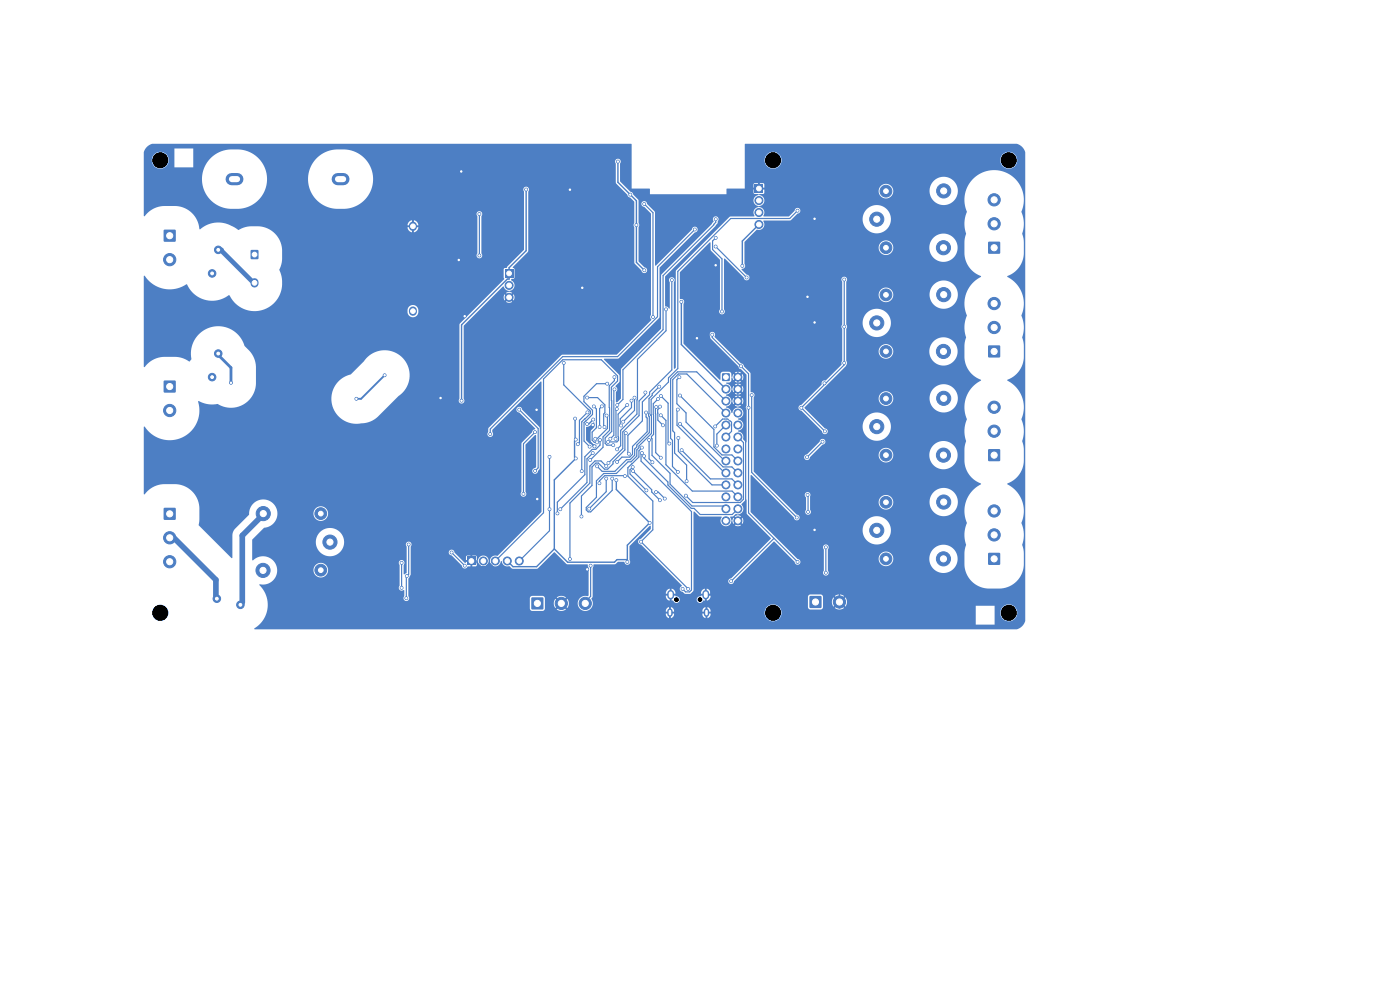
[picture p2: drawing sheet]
<svg xmlns="http://www.w3.org/2000/svg" width="297mm" height="210mm" viewBox="0 0 297 210" stroke-linecap="round" stroke-linejoin="round" font-family="sans-serif">
<path d="M209.7 95.3h2.4v2.5h-2.4z" fill="#4d7fc4"/>
<g fill="#4d7fc4" stroke="#4d7fc4" stroke-width=".21">
<circle cx="210.9" cy="91.5" r="1.3"/>
<circle cx="210.9" cy="86.4" r="1.3"/>
</g>
<path d="M142.1 129.6v.7M149.9 129.6v.7" fill="none" stroke="#4d7fc4" stroke-width="1.2"/>
<path d="M142.3 125.9v.5M149.7 125.9v.5" fill="none" stroke="#4d7fc4" stroke-width="1.4"/>
<path d="M99.1 118.2h1.7v1.7h-1.7z" fill="#4d7fc4"/>
<g fill="#4d7fc4" stroke="#4d7fc4" stroke-width=".21">
<circle cx="102.5" cy="119" r=".85"/>
<circle cx="105.1" cy="119" r=".85"/>
<circle cx="107.6" cy="119" r=".85"/>
<circle cx="110.2" cy="119" r=".85"/>
<circle cx="186" cy="112.5" r="1.5"/>
<circle cx="187.9" cy="118.5" r="1.25"/>
<circle cx="200.2" cy="118.5" r="1.5"/>
<circle cx="200.2" cy="106.5" r="1.5"/>
<circle cx="187.9" cy="106.5" r="1.25"/>
</g>
<path d="M112.8 126.8h2.4v2.4h-2.4z" fill="#4d7fc4"/>
<g fill="#4d7fc4" stroke="#4d7fc4" stroke-width=".21">
<circle cx="119.1" cy="128" r="1.3"/>
<circle cx="124.2" cy="128" r="1.3"/>
</g>
<path d="M209.7 117.3h2.4v2.5h-2.4z" fill="#4d7fc4"/>
<g fill="#4d7fc4" stroke="#4d7fc4" stroke-width=".21">
<circle cx="210.9" cy="113.5" r="1.3"/>
<circle cx="210.9" cy="108.4" r="1.3"/>
</g>
<path d="M209.7 51.3h2.4v2.5h-2.4z" fill="#4d7fc4"/>
<g fill="#4d7fc4" stroke="#4d7fc4" stroke-width=".21">
<circle cx="210.9" cy="47.5" r="1.3"/>
<circle cx="210.9" cy="42.4" r="1.3"/>
</g>
<path d="M209.7 73.3h2.4v2.5h-2.4z" fill="#4d7fc4"/>
<g fill="#4d7fc4" stroke="#4d7fc4" stroke-width=".21">
<circle cx="210.9" cy="69.5" r="1.3"/>
<circle cx="210.9" cy="64.4" r="1.3"/>
</g>
<path d="M49.2 38h1.1M71.7 38h1.1" fill="none" stroke="#4d7fc4" stroke-width="2.6"/>
<path d="M171.8 126.5h2.4v2.4h-2.4z" fill="#4d7fc4"/>
<circle cx="178.1" cy="127.7" r="1.3" fill="#4d7fc4" stroke="#4d7fc4" stroke-width=".21"/>
<path d="M34.8 80.8h2.4v2.4h-2.4z" fill="#4d7fc4"/>
<circle cx="36" cy="87.1" r="1.3" fill="#4d7fc4" stroke="#4d7fc4" stroke-width=".21"/>
<path d="M153.2 79.2h1.6v1.6h-1.6z" fill="#4d7fc4"/>
<g fill="#4d7fc4" stroke="#4d7fc4" stroke-width=".21">
<circle cx="156.5" cy="80" r=".85"/>
<circle cx="154" cy="82.5" r=".85"/>
<circle cx="156.5" cy="82.5" r=".85"/>
<circle cx="154" cy="85.1" r=".85"/>
<circle cx="156.5" cy="85.1" r=".85"/>
<circle cx="154" cy="87.6" r=".85"/>
<circle cx="156.5" cy="87.6" r=".85"/>
<circle cx="154" cy="90.2" r=".85"/>
<circle cx="156.5" cy="90.2" r=".85"/>
<circle cx="154" cy="92.7" r=".85"/>
<circle cx="156.5" cy="92.7" r=".85"/>
<circle cx="154" cy="95.2" r=".85"/>
<circle cx="156.5" cy="95.2" r=".85"/>
<circle cx="154" cy="97.8" r=".85"/>
<circle cx="156.5" cy="97.8" r=".85"/>
<circle cx="154" cy="100.3" r=".85"/>
<circle cx="156.5" cy="100.3" r=".85"/>
<circle cx="154" cy="102.9" r=".85"/>
<circle cx="156.5" cy="102.9" r=".85"/>
<circle cx="154" cy="105.4" r=".85"/>
<circle cx="156.5" cy="105.4" r=".85"/>
<circle cx="154" cy="107.9" r=".85"/>
<circle cx="156.5" cy="107.9" r=".85"/>
<circle cx="154" cy="110.5" r=".85"/>
<circle cx="156.5" cy="110.5" r=".85"/>
</g>
<path d="M107.1 57.2h1.8v1.7h-1.8z" fill="#4d7fc4"/>
<g fill="#4d7fc4" stroke="#4d7fc4" stroke-width=".21">
<circle cx="108" cy="60.5" r=".85"/>
<circle cx="108" cy="63.1" r=".85"/>
<circle cx="186" cy="90.5" r="1.5"/>
<circle cx="187.9" cy="96.5" r="1.25"/>
<circle cx="200.2" cy="96.5" r="1.5"/>
<circle cx="200.2" cy="84.5" r="1.5"/>
<circle cx="187.9" cy="84.5" r="1.25"/>
<circle cx="186" cy="46.5" r="1.5"/>
<circle cx="187.9" cy="52.5" r="1.25"/>
<circle cx="200.2" cy="52.5" r="1.5"/>
<circle cx="200.2" cy="40.5" r="1.5"/>
<circle cx="187.9" cy="40.5" r="1.25"/>
</g>
<path d="M53.2 53.1h1.6v1.8h-1.6z" fill="#4d7fc4"/>
<path d="M54 59.9v.3M87.6 47.9v.3M87.6 65.9v.3" fill="none" stroke="#4d7fc4" stroke-width="1.7"/>
<g fill="#4d7fc4" stroke="#4d7fc4" stroke-width=".21">
<circle cx="70" cy="115" r="1.5"/>
<circle cx="68" cy="108.9" r="1.25"/>
<circle cx="55.8" cy="108.9" r="1.5"/>
<circle cx="55.8" cy="121" r="1.5"/>
<circle cx="68" cy="120.9" r="1.25"/>
</g>
<path d="M160.1 39.2h1.7v1.7h-1.7z" fill="#4d7fc4"/>
<g fill="#4d7fc4" stroke="#4d7fc4" stroke-width=".21">
<circle cx="161" cy="42.5" r=".85"/>
<circle cx="161" cy="45.1" r=".85"/>
<circle cx="161" cy="47.6" r=".85"/>
<circle cx="45" cy="80" r=".8"/>
<circle cx="46.3" cy="75" r=".8"/>
<circle cx="46" cy="127" r=".8"/>
<circle cx="51" cy="128.3" r=".8"/>
<circle cx="186" cy="68.5" r="1.5"/>
<circle cx="187.9" cy="74.5" r="1.25"/>
<circle cx="200.2" cy="74.5" r="1.5"/>
<circle cx="200.2" cy="62.5" r="1.5"/>
<circle cx="187.9" cy="62.5" r="1.25"/>
<circle cx="45" cy="58" r=".8"/>
<circle cx="46.3" cy="53" r=".8"/>
</g>
<path d="M34.8 48.8h2.4v2.4h-2.4z" fill="#4d7fc4"/>
<circle cx="36" cy="55.1" r="1.3" fill="#4d7fc4" stroke="#4d7fc4" stroke-width=".21"/>
<path d="M34.8 107.8h2.4v2.4h-2.4z" fill="#4d7fc4"/>
<g fill="#4d7fc4" stroke="#4d7fc4" stroke-width=".21">
<circle cx="36" cy="114.1" r="1.3"/>
<circle cx="36" cy="119.2" r="1.3"/>
<circle cx="135" cy="47.7" r=".3"/>
<circle cx="137.8" cy="110.9" r=".3"/>
<circle cx="97.9" cy="85" r=".3"/>
<circle cx="125.8" cy="89" r=".3"/>
<circle cx="133.7" cy="41.3" r=".3"/>
<circle cx="157.5" cy="56.4" r=".3"/>
<circle cx="136.7" cy="57.3" r=".3"/>
<circle cx="122" cy="88.8" r=".3"/>
<circle cx="122.1" cy="93.3" r=".3"/>
<circle cx="124.5" cy="89.9" r=".3"/>
<circle cx="131.1" cy="34.3" r=".3"/>
<circle cx="111.6" cy="40.2" r=".3"/>
<circle cx="122.1" cy="97.3" r=".3"/>
<circle cx="133.1" cy="119.2" r=".3"/>
<circle cx="144.5" cy="64" r=".3"/>
<circle cx="130.8" cy="101.9" r=".3"/>
<circle cx="151.8" cy="56.3" r=".3"/>
<circle cx="147.9" cy="71.7" r=".3"/>
<circle cx="97.8" cy="36.4" r=".3"/>
<circle cx="123.5" cy="61" r=".3"/>
<circle cx="114" cy="105.9" r=".3"/>
<circle cx="172.8" cy="68.4" r=".3"/>
<circle cx="93.5" cy="84.4" r=".3"/>
<circle cx="120.9" cy="40.2" r=".3"/>
<circle cx="125.8" cy="90.1" r=".3"/>
<circle cx="172.8" cy="112.4" r=".3"/>
<circle cx="126.1" cy="94.7" r=".3"/>
<circle cx="171.3" cy="63" r=".3"/>
<circle cx="172.8" cy="46.4" r=".3"/>
<circle cx="97.3" cy="55.2" r=".3"/>
<circle cx="113.8" cy="86.9" r=".3"/>
<circle cx="124.6" cy="120.8" r=".3"/>
<circle cx="98.6" cy="67.1" r=".3"/>
<circle cx="134.3" cy="99.9" r=".3"/>
<circle cx="140" cy="106.1" r=".3"/>
<circle cx="110.2" cy="86.9" r=".3"/>
<circle cx="113.5" cy="99.9" r=".3"/>
<circle cx="111.1" cy="104.8" r=".3"/>
<circle cx="113.5" cy="91.7" r=".3"/>
<circle cx="134" cy="85" r=".3"/>
<circle cx="131.8" cy="90.3" r=".3"/>
<circle cx="143.8" cy="86.9" r=".3"/>
<circle cx="144.8" cy="124.9" r=".3"/>
<circle cx="136.2" cy="96.1" r=".3"/>
<circle cx="136" cy="114.9" r=".3"/>
<circle cx="136.2" cy="94.9" r=".3"/>
<circle cx="146" cy="124.9" r=".3"/>
<circle cx="138.5" cy="67.3" r=".3"/>
<circle cx="136.7" cy="43.3" r=".3"/>
<circle cx="145.7" cy="102.1" r=".3"/>
<circle cx="123.4" cy="109.6" r=".3"/>
<circle cx="132.8" cy="91.9" r=".3"/>
<circle cx="130.1" cy="94.4" r=".3"/>
<circle cx="125.7" cy="96.1" r=".3"/>
<circle cx="116.6" cy="96.9" r=".3"/>
<circle cx="118.9" cy="108" r=".3"/>
<circle cx="116.6" cy="108" r=".3"/>
<circle cx="158.4" cy="58.9" r=".3"/>
<circle cx="151.8" cy="52.3" r=".3"/>
<circle cx="123.4" cy="99.9" r=".3"/>
<circle cx="119.6" cy="77" r=".3"/>
<circle cx="85.2" cy="119.4" r=".3"/>
<circle cx="155.1" cy="123.3" r=".3"/>
<circle cx="175.2" cy="121.5" r=".3"/>
<circle cx="98.6" cy="120" r=".3"/>
<circle cx="171.2" cy="97" r=".3"/>
<circle cx="101.7" cy="45.4" r=".3"/>
<circle cx="95.8" cy="117.2" r=".3"/>
<circle cx="174.5" cy="93.7" r=".3"/>
<circle cx="157.2" cy="77.7" r=".3"/>
<circle cx="179.1" cy="59.3" r=".3"/>
<circle cx="175.2" cy="116.1" r=".3"/>
<circle cx="179.1" cy="77" r=".3"/>
<circle cx="101.7" cy="54.2" r=".3"/>
<circle cx="179.1" cy="69.3" r=".3"/>
<circle cx="151.1" cy="71" r=".3"/>
<circle cx="174.9" cy="81.3" r=".3"/>
<circle cx="125.3" cy="120" r=".3"/>
<circle cx="85.2" cy="124.7" r=".3"/>
<circle cx="169.2" cy="119.2" r=".3"/>
<circle cx="175" cy="91.5" r=".3"/>
<circle cx="170" cy="86.5" r=".3"/>
<circle cx="158.8" cy="86.5" r=".3"/>
<circle cx="127.7" cy="86.2" r=".3"/>
<circle cx="127.2" cy="90.6" r=".3"/>
<circle cx="81.6" cy="79.6" r=".3"/>
<circle cx="75.6" cy="84.6" r=".3"/>
<circle cx="124.6" cy="84.3" r=".3"/>
<circle cx="128.2" cy="90.6" r=".3"/>
<circle cx="49" cy="81.2" r=".3"/>
<circle cx="151.8" cy="50.5" r=".3"/>
<circle cx="153.2" cy="66.1" r=".3"/>
<circle cx="152.1" cy="94.5" r=".3"/>
<circle cx="139.2" cy="86.3" r=".3"/>
<circle cx="130.6" cy="93.1" r=".3"/>
<circle cx="140.2" cy="97.1" r=".3"/>
<circle cx="130.8" cy="86.7" r=".3"/>
<circle cx="86.2" cy="126.9" r=".3"/>
<circle cx="86.3" cy="122.2" r=".3"/>
<circle cx="86.7" cy="115.5" r=".3"/>
<circle cx="120.9" cy="118.6" r=".3"/>
<circle cx="128.6" cy="98.9" r=".3"/>
<circle cx="132.6" cy="101" r=".3"/>
<circle cx="127.2" cy="102.5" r=".3"/>
<circle cx="143.8" cy="100.1" r=".3"/>
<circle cx="147.4" cy="48.7" r=".3"/>
<circle cx="104" cy="92.1" r=".3"/>
<circle cx="151.8" cy="46.5" r=".3"/>
<circle cx="130.9" cy="85.9" r=".3"/>
<circle cx="124.6" cy="87.5" r=".3"/>
<circle cx="122.6" cy="94.2" r=".3"/>
<circle cx="126.7" cy="98.9" r=".3"/>
<circle cx="139.8" cy="82" r=".3"/>
<circle cx="130.9" cy="98" r=".3"/>
<circle cx="137.1" cy="87.5" r=".3"/>
<circle cx="151.7" cy="90.5" r=".3"/>
<circle cx="139.2" cy="104.4" r=".3"/>
<circle cx="145.5" cy="105.1" r=".3"/>
<circle cx="141" cy="105.8" r=".3"/>
<circle cx="144.1" cy="80" r=".3"/>
<circle cx="144.2" cy="83.9" r=".3"/>
<circle cx="144.2" cy="89.9" r=".3"/>
<circle cx="143.9" cy="92.9" r=".3"/>
<circle cx="144.6" cy="95.5" r=".3"/>
<circle cx="140.2" cy="88.1" r=".3"/>
<circle cx="128.7" cy="88.2" r=".3"/>
<circle cx="126.3" cy="93.1" r=".3"/>
<circle cx="139.6" cy="84.6" r=".3"/>
<circle cx="132.2" cy="89.5" r=".3"/>
<circle cx="134.6" cy="84.4" r=".3"/>
<circle cx="136.6" cy="96.8" r=".3"/>
<circle cx="118.3" cy="108.9" r=".3"/>
<circle cx="127.3" cy="93.3" r=".3"/>
<circle cx="171.3" cy="105" r=".3"/>
<circle cx="171.4" cy="108.6" r=".3"/>
<circle cx="134.2" cy="99.1" r=".3"/>
<circle cx="138.4" cy="98.1" r=".3"/>
<circle cx="137.7" cy="93.3" r=".3"/>
<circle cx="137.1" cy="104" r=".3"/>
<circle cx="126" cy="86.2" r=".3"/>
<circle cx="126.7" cy="93.8" r=".3"/>
<circle cx="169" cy="109.8" r=".3"/>
<circle cx="128.8" cy="81.4" r=".3"/>
<circle cx="125.1" cy="94.8" r=".3"/>
<circle cx="159.5" cy="83.8" r=".3"/>
<circle cx="125.2" cy="97.6" r=".3"/>
<circle cx="130.3" cy="80" r=".3"/>
<circle cx="136.9" cy="83.3" r=".3"/>
<circle cx="129.1" cy="98.2" r=".3"/>
<circle cx="125" cy="107.9" r=".3"/>
<circle cx="128.6" cy="101.5" r=".3"/>
<circle cx="169.2" cy="44.7" r=".3"/>
<circle cx="129.9" cy="101.5" r=".3"/>
<circle cx="142.5" cy="59.4" r=".3"/>
<circle cx="133.4" cy="96.3" r=".3"/>
<circle cx="141.3" cy="65.6" r=".3"/>
<circle cx="130.9" cy="95.3" r=".3"/>
<circle cx="130.4" cy="82.6" r=".3"/>
<circle cx="142" cy="94.1" r=".3"/>
<circle cx="140.2" cy="84" r=".3"/>
<circle cx="129.5" cy="93.1" r=".3"/>
<circle cx="133.1" cy="85.9" r=".3"/>
<circle cx="140.6" cy="90.2" r=".3"/>
<circle cx="129" cy="93.7" r=".3"/>
<circle cx="140" cy="86.3" r=".3"/>
</g>
<path d="M131.1 34.3v4.4l3.9 3.9v13.1l1.7 1.6M111.6 40.2v13l-3.6 3.6v2.4h-.4l-9.7 9.7v16.1M161 47.6l-3.5 3.5v5.3M144.5 64v9.1l9.5 9.4M122 88.8v4.2l.1 .3-.2 .2v3.5l.2 .3-4.5 4.5v14.6M125.8 89l-.9 .9h-.4M117.6 116.4l2.8 2.9h9.9l.6-.6h2.2M117.6 116.4l-3.8 3.8h-5l-1.2-1.2M130.8 101.9v1.9l7 7.1-4.7 4.8v3.5" fill="none" stroke="#4d7fc4" stroke-width=".3"/>
<g fill="none" stroke="#4d7fc4" stroke-width=".25">
<path d="M97.8 36.4l-10.2 10.2v1.4M97.3 55.2l1.3 1.2v10.7l-5.1 5.1v12.2M101.7 45.4v8.8M120.9 58.4h-8.3l-4.6 4.7M120.9 58.4l2.6 2.6M120.9 40.2v18.2M136.7 43.3l1.8 1.8v22.2M142.5 59.4v19.1l-4.7 4.7v.5l-1.5 1.6v4l-3.1 3.1v3.6l.2 .3M147.4 48.7l-7.9 7.9v10.6l-8.5 8.5h-11.6l-15.4 15.3v1.1M151.4 47.7l-10.7 10.8v11.4l-8.5 8.5v6.3l-1.3 1.2M151.8 52.3l6.6 6.6M151.8 56.3l-1.4 1.4v14.1"/>
<path d="M151.8 50.5l-.6 .6v1.8l2 2v11.2M151.8 46.5v.7l-.4 .4M161 40h5.4l6.4 6.4-1.5 1.5v15.1l1.5 1.5v3.9M169.2 44.7l-1.7 1.7h-12.5l-11.2 11.2v20.6l-2 2v.8l-3.7 3.7-.1 3.3M179.1 59.3v18.1l-9.1 9.1 5 5M119.6 77v4.6l5.6 5.6v.5l-1.8 1.8v10.4M141.3 65.6v4.6l-6.1 6-.1 11.6-3.4 3.5v3.3l-.8 .7M147.9 71.8h2.5M150.4 71.8l6.1 6.1v7.2l1.7 1.6v22.1l-7.4 7.4v10h-1.1l.2 3.8M151.1 71v.6l7.7 7.7v29.5l10.4 10.4M110.2 86.9l4 4v8.3l-.7 .7M113.5 91.7l-2.5 2.4v10.7"/>
<path d="M113.8 86.9l.8 .8v17.5l-10.8 10.8v3.4M116.6 96.9v15.7l-6.4 6.4M122.9 93.9l-.3 .3M122.9 93.9h.1M124.6 84.3h2.2l1.5 1.6v1.7l-.2 .2v2.6l.1 .2M124.6 87.5l-1.7 1.7v4.7M125.2 87.3h.1M125.7 96.1l-1.2 1.2v5.1l-5.6 5.6M125.8 90.1l-.6 .6v3l.9 1M126 86.2l.5 .6v3.9l-.9 1v1.7l.5 .4h.6M127.3 93.3v1.1l-.9 .9h-.8l-1.5 1.6v3.8l-5.9 5.8 .1 2.4M127.7 86.2l-.5 .5v3.9"/>
<path d="M128.6 98.9l-1.1-1.1h-1.3l-1.1 1.1v3.6l-4.2 4.2v11.9M128.7 88.2l.2 .1v2.6l-2.2 2.2h-.4M128.8 81.4h-2.3l-2.6 2.7v1.1l1.8 1.8v.9l-1.8 1.7v4l1.2 1.2M130.1 94.4h-1.3l-.4-.4v-1.1l1.4-1.4-.1-9.4 1.3-1.3v-1l-3.4-3.5h-8.2l-4.1 4.1v28.4l-10.2 10.2M130.3 80v.7l-1.1 1.1 .1 9.5-1.4 1.4v2.2l-2.7 2.7M130.4 82.6l-.2 .1v9.6l-.7 .8M130.8 86.7l-.1 .2-.1 6.2M132.8 91.9l-.2 .2v3.3l-2.6 2.6v.4l-1.1 1.1h-.7l-1.3-1.3h-.5l-.8 .9v3.9l-2.2 2.2v4.4M133.1 85.9l-2 2 .1 5.5-.3 .3h-1.9M134 85v1.5l-2.4 2.4v1.2l.2 .2M134.2 99.1l-.6 .6v.8l3.5 3.5M134.3 99.9l4 4v.5l1.7 1.7"/>
<path d="M134.6 84.4v2.7l-2.4 2.4M136.2 96.1l-.2 .2v1.5l10.7 10.7v16.7l-.4 .4h-.9l-.6-.7M136.2 94.9l-.7 .7v1.3l-2.3 2.3v1.8l5.3 5.3v6.1l-2.5 2.5 10 10M136.6 96.8v.4l5.1 5v.7l5 4.9h.5l1.3 1.3h6.8l1.2-1.2M136.9 83.3v.4l-1.3 1.3v3.2l-3.5 3.4v3.6l-3 3M137.1 87.5v.9l.2 .3v2.9l-3.1 3.1v1.7l-.6 .6h-1.7l-1 1M137.7 93.3v4.1l.7 .7M138 88l.2 .2v3.8l-2.7 2.6v.4l-.4 .4v1.3l-1.2 1.3h-.7l-2.4 2.4h-2.7l-1.6 1.6v3.5l-2.1 2.1v.6l.4 .4h.5l4.6-4.6v-2.5M138 88h.1M139.2 86.3l-.2 .2 .1 9.5 1.1 1.1M139.5 87.6h.1M139.6 84.6l-1 1 .1 6.5-.5 .5 .1 .5v3.5l3.8 3.8v2.3l4.7 4.6h6.6l.6 .6"/>
<path d="M139.8 82l-1.4 1.5v.4l-.7 .6-.1 3.7 .1 .2v3.4l-2.6 2.6v.4l-.5 .5v1.3l-.9 .9h-.8l-2.5 2.5h-2.7l-1-1.1M140 86.3l-.5 .6 .1 2.2 1 1.1M140.2 88.1l1.1 1.1v9.4l5.6 5.6h8.4l1.2 1.2M140.2 84l1.5 1.5v8.3l.3 .3M143.8 86.9l-.2 .2v3.1l10.2 10.1h.2M143.9 92.9v2.8l7.1 7.2h3M144.1 80l-.5 .5v5.1l1.9 2v1.9l8.3 8.3h.2M144.2 83.9l7.2 7.2v3.7l1.8 1.7h2.1l1.2 1.3M144.2 89.9l9.2 9.2h1.9l1.2 1.2M144.6 95.5l6.1 6.1h4.6l1.2 1.3M153.8 88.9h-.5l-1.6 1.6M154 87.6l-8.3-8.3h-1.8l-1.2 1.2v10.9l.4 .4v4.3l2.6 2.6v3.4"/>
<path d="M154 90.2l-1.9 1.9v2.4M154 85.1l-6.2-6.2h-4.1l-1.4 1.4v12.7l.4 .4v5.6l1.1 1.1M154.1 88.9h.3M154.9 89.3l.3 .3v1.9l-1.2 1.2M156.5 92.7l1.2 1.2v12l-.7 .7h-10l-1.5-1.5M159.5 83.8v16.4l9.5 9.6M174.5 93.7l-3.3 3.3M174.9 81.3l.1 .2M85.2 119.4v5.3M86.7 115.5v6.3l-.5 .5v4.6M95.8 117.2l2.8 2.8M100 119h1.2v.4l.8 .8h1l.8-.8"/>
<path d="M103.8 119.4l4.8 4.8h6.7l3.8 3.8 5.5-5.5v-1.7M128.6 101.5v2.8l-3.6 3.6M132.6 101l-4.3-.1-1.1 1.1v.5M139.2 104.4h.5l1.3 1.4M164.2 114.2l-9.1 9.1M171.3 105l.1 3.6M172.8 112.4l5.3 5.3v11.3M175.2 116.1v5.4M125.3 120v6.5l-1.1 1.5M142.3 126.2l-.2 3.8"/>
</g>
<path d="M81.6 79.6l-5 5h-1" fill="none" stroke="#4d7fc4" stroke-width=".4"/>
<path d="M46.6 75.6l2.4 2.4v3.2" fill="none" stroke="#4d7fc4" stroke-width=".6"/>
<path d="M151.4 47.6v.1M153.8 88.9h.3M154.4 88.9l.5 .4" fill="none" stroke="#4d7fc4" stroke-width=".21"/>
<path d="M47 53v.2l6.4 6.4" fill="none" stroke="#4d7fc4" stroke-width="1"/>
<path d="M37 114.2l8.8 8.8v3.4M55 110l-3.6 3.6v14.2" fill="none" stroke="#4d7fc4" stroke-width="1.2"/>
<g fill="#4d7fc4">
<path d="M154.9 109.6l.6-.1 .6-.5 .4 .2-.6 .3 .5 .5-.3 .3-.5-.5-.4 .7z"/>
<path d="M124.3 90.6l.8-.2 .7-.8h.3v1l-.9 1v1.8l.6 .8 .7 .3-.3 .4-.5-.1a.67 .67 0 0 0-.6-.7l-.8-.7z"/>
<path d="M155.2 85.1h.2l.2 .6 .5-.4 .3 .2-.5 .5 .6 .3v.1a1.39 1.39 0 0 0-1.2 1.2h-.1a1.55 1.55 0 0 0-1.2-1.2l.1-.2a1.2 1.2 0 0 0 1.1-1.1z"/>
<path d="M155.2 82.6h.2l.2 .6 .5-.5 .3 .3-.5 .5 .6 .3-.6 .3 .5 .5-.3 .3-.5-.5-.4 .7a1.54 1.54 0 0 0-1.2-1.3l.1-.1a1.2 1.2 0 0 0 1.1-1.1z"/>
<path d="M154.1 81.2l.9-.2 .2-1 .4 .7 .5-.5 .3 .3-.5 .4 .6 .3-.6 .4 .5 .5-.3 .3-.5-.5-.4 .6a1.55 1.55 0 0 0-1.2-1.2z"/>
<path d="M31.2 31.2l1.1-.7h101.6l.1 .1v9.4h3.8l.1 1.2h16.2l.1-1.2h3.8v-6.1h4.2a1.8 1.8 0 0 0 1.8 1.9 1.8 1.8 0 0 0 1.8-1.9h46.4v.2a1.8 1.8 0 0 0 2.7 1.4 1.8 1.8 0 0 0 0-3 1.8 1.8 0 0 0-2.7 1.4h-46.4v-.3a1.8 1.8 0 0 0-1.9-1.4 1.8 1.8 0 0 0-1.7 1.7h-4.2v-3.3l57.7-.1a2.53 2.53 0 0 1 1.8 1.8v99.4a2.55 2.55 0 0 1-1.8 1.8h-161.6l-.2-.1 1.1-.9h156v-2.6h1.2v.2a1.8 1.8 0 0 0 2.7 1.4 1.8 1.8 0 0 0 0-3 1.8 1.8 0 0 0-2.7 1.4h-1.2v-1.4h-4v4h-152l.3-.3a5.9 5.9 0 0 0-.3-8.2 3.2 3.2 0 0 0 3.8-3.2h7.7v.3a1.56 1.56 0 0 0 2.4 1.2 1.56 1.56 0 0 0 0-2.7 1.56 1.56 0 0 0-2.4 1.2h-7.7l-.5-1.5h26.3l.2 .6v4.4a.65 .65 0 0 0 0 .9 .65 .65 0 0 0 .9 0l.1 1.3a.6 .6 0 0 0 .2 1 .6 .6 0 0 0 .8-.6h25.6v2.2l.3 .4h2.6l.3-.3v-1.3h1.9v.5l.3 .6 .7-.7 .3 .3-.7 .7 .1 .1a1.59 1.59 0 0 0 1.9-.1l-.7-.7 .3-.3 .6 .7 .1-.2a1.59 1.59 0 0 0-.1-1.8l-.6 .7-.3-.3 .7-.7-.2-.1a1.59 1.59 0 0 0-1.8 .1l.7 .7-.3 .3-.7-.7-.3 .9h-1.9v-1.1l-.5-.4h-2.3l-.4 .5h-25.6l-.2-.5v-3.6l.5-.9v-4.8h8.1l.1 .5 .5 .2 2.2 2.2a.65 .65 0 0 0 .6 .6 .65 .65 0 0 0 .7-.5h.5v-.6h.4v.6h.8l.2-1h.2a1.21 1.21 0 0 0 1.2 1.1 1.21 1.21 0 0 0 1.2-1.2h.1a1.21 1.21 0 0 0 1.2 1.2 1.21 1.21 0 0 0 1.2-1.2h.1a1.28 1.28 0 0 0 1.7 1.1l.7 .6 5.2-.1 3.6-3.5 2.6 2.6h4.5l.2 .8v5.8l-.2 .2a1.61 1.61 0 0 0-2.1 1.4 1.61 1.61 0 0 0 2 1.6h16.6v.3h.7v.4h-.7v.2a.87 .87 0 0 0 .7 .7v-.6h.4v.6l.5-.3 .2-.6h-.6v-.4h.6v-.3h6v.3h.6v.4h-.6a.88 .88 0 0 0 .7 .9v-.6h.4v.6l.3-.1 .3-.5 .1-.3h-.6v-.3h12a1.8 1.8 0 0 0 2.5 1.8 1.8 1.8 0 0 0 .4-3.1 1.8 1.8 0 0 0-2.9 1v.3h-12v-.1h.6a.88 .88 0 0 0-.7-1v.6h-.4v-.6l-.5 .3-.2 .4h-6l-.2-.4-.5-.3v.6h-.4v-.6l-.5 .3-.2 .4h-16.6a1.78 1.78 0 0 0 .9-2.6l.2-.3v-.8h15.5v.1h.7v.5h-.7a1.02 1.02 0 0 0 .9 1v-.6h.4v.6h.2a.74 .74 0 0 0 .8 .5 .74 .74 0 0 0 .7-.6h3.6v.1a.77 .77 0 0 0 .8 .5 .77 .77 0 0 0 .7-.5h.2v-.6h.4v.6l.3-.1 .5-.7h20.7v2.2l.3 .4h2.6l.3-.3v-1.3h1.9v.5l.3 .6 .7-.7 .3 .3-.7 .7 .1 .1a1.59 1.59 0 0 0 1.9-.1l-.7-.7 .3-.3 .6 .7 .1-.2a1.59 1.59 0 0 0-.1-1.8l-.6 .7-.3-.3 .7-.7-.2-.1a1.59 1.59 0 0 0-1.8 .1l.7 .7-.3 .3-.7-.7-.3 .9h-1.9v-1.1l-.5-.4h-2.3l-.4 .5h-20.7l.1-.2h-.6v-.5h.6a1.02 1.02 0 0 0-.9-1v.6h-.4v-.6l-.7 .5-.1 .5h.6v.5l-.9 .1a.7 .7 0 0 0-.6 .8h-3.6v-.2a.7 .7 0 0 0-.8-.6l-.1-.1h-.6v-.5h.6a1.02 1.02 0 0 0-.8-1v.6h-.4l-.1-.6-.5 .3-.3 .6h-15.5v-5.3l.2-.8h4.5l.7-.5h1.3a.64 .64 0 0 0 .9 .6 .64 .64 0 0 0 .2-1l.1-3 4.2-4.3 .2 .1v.6l-2.1 2.1a.62 .62 0 0 0-.5 .7 .62 .62 0 0 0 .6 .5l8.7 8.7a.69 .69 0 0 0-.5 .8 .69 .69 0 0 0 .6 .6l.5 .4h1.1l.7-.8v-16.6l.2-.1 1.2 1.1h4.6a1.21 1.21 0 0 0 .5 2 1.21 1.21 0 0 0 1.6-1.1l.4 .6 .5-.4 .3 .2-.5 .5a1.14 1.14 0 0 0 1.3 0l-.5-.5 .3-.2 .5 .4a1.14 1.14 0 0 0 0-1.3l-.5 .5-.3-.3 .5-.5-.7-.3a1.28 1.28 0 0 0 1.1-.9 1.28 1.28 0 0 0-.3-1.3l.9-1h.2l.1 3.1 5 5.1-8.4 8.5a.62 .62 0 0 0-.6 .6 .62 .62 0 0 0 .6 .6 .62 .62 0 0 0 .6-.6l8.5-8.4 4.4 4.3a.62 .62 0 0 0 .7 .6 .62 .62 0 0 0 .5-.7 .62 .62 0 0 0-.6-.5l-2.6-2.6h8l.2 .6v4.4a.62 .62 0 0 0 0 .9 .62 .62 0 0 0 .8 0 .62 .62 0 0 0 0-.9v-2.6h10.8a1.55 1.55 0 0 0 1.6 1.7 1.55 1.55 0 0 0 1.5-1.7h7.6v.3a3 3 0 0 0 4.6 2.4 3 3 0 0 0 0-5.1 3 3 0 0 0-4.6 2.4h-7.6v-.2a1.56 1.56 0 0 0-1.7-1.2 1.56 1.56 0 0 0-1.4 1.4h-10.8v-1.8a.62 .62 0 0 0-.1-1 .62 .62 0 0 0-.9 .4h-8l-3.7-3.7h20.1v.4a3 3 0 0 0 4.6 2.4 3 3 0 0 0 0-5.2 3 3 0 0 0-4.6 2.4h-20.1l-3.7-3.7v-7.8h.2l9 9a.62 .62 0 0 0 .7 .6 .62 .62 0 0 0 .6-.7 .62 .62 0 0 0-.7-.6l-4.2-4.2h5.9l.3 .7v2.6a.62 .62 0 0 0 0 .9 .62 .62 0 0 0 .9-.1 .62 .62 0 0 0 0-.9v-1.7h14.5a1.55 1.55 0 0 0 1.6 1.7 1.55 1.55 0 0 0 1.5-1.8h7.7v.4a3 3 0 0 0 4.6 2.4 3 3 0 0 0 0-5.2 3 3 0 0 0-4.6 2.4l-7.7-.1a1.55 1.55 0 0 0-1.7-1.2 1.55 1.55 0 0 0-1.4 1.4h-14.5v-1.1a.61 .61 0 0 0-.4-.9 .61 .61 0 0 0-.8 .5h-5.9l-4.9-4.9v-3.1h10.7a.62 .62 0 0 0 .6 .7 .62 .62 0 0 0 .6-.6l.6-.6h14a1.55 1.55 0 0 0 1.6 1.7 1.55 1.55 0 0 0 1.5-1.7h7.6v.3a3 3 0 0 0 4.6 2.4 3 3 0 0 0 0-5.1 3 3 0 0 0-4.6 2.4h-7.6v-.2a1.56 1.56 0 0 0-1.7-1.2 1.56 1.56 0 0 0-1.4 1.4h-14l2.1-2.1a.62 .62 0 0 0 .6-.6 .62 .62 0 0 0-.6-.6 .62 .62 0 0 0-.6 .6l-2.7 2.7-.4 .1-.2 .4h-10.7v-10.5h9.5a.66 .66 0 0 0 .6 .7l4.4 4.4a.62 .62 0 0 0 .7 .6 .62 .62 0 0 0 .5-.7 .62 .62 0 0 0-.6-.5l-.6-.6h8.6a3 3 0 0 0 4.3 2.9 3 3 0 0 0 .5-5.1 3 3 0 0 0-4.8 1.9v.3h-8.6l-3.7-3.8 2-2.1h13.7a1.55 1.55 0 0 0 1.6 1.7 1.55 1.55 0 0 0 1.5-1.8h7.7v.4a3 3 0 0 0 4.6 2.4 3 3 0 0 0 0-5.2 3 3 0 0 0-4.6 2.4h-7.7v-.1a1.55 1.55 0 0 0-1.7-1.2 1.55 1.55 0 0 0-1.4 1.4h-13.7l6.7-6.7 .3-.6-.2-.6v-2.1h6.9v.3a1.55 1.55 0 0 0 1.7 1.4 1.55 1.55 0 0 0 1.4-1.7h7.6v.3a3 3 0 0 0 4.6 2.4 3 3 0 0 0 0-5.1 3 3 0 0 0-4.6 2.4h-7.6v-.2a1.56 1.56 0 0 0-1.7-1.2 1.56 1.56 0 0 0-1.4 1.4h-6.9v-4.6l.2-.4-.2-1.1h3.5a3 3 0 0 0 4.3 2.9 3 3 0 0 0 .5-5.1 3 3 0 0 0-4.8 1.9v.3h-3.5v-5.9h6.9a1.55 1.55 0 0 0 1.6 1.7 1.55 1.55 0 0 0 1.5-1.8h7.7v.4a3 3 0 0 0 4.6 2.4 3 3 0 0 0 0-5.2 3 3 0 0 0-4.6 2.4h-7.7a1.55 1.55 0 0 0-1.6-1.3 1.55 1.55 0 0 0-1.5 1.4h-6.9v-2.6a.62 .62 0 0 0 0-.9 .62 .62 0 0 0-.8 0 .62 .62 0 0 0 0 .9v9l-.2 .4 .2 .6v6.7l-.2 .4 .1 .4-3.5 3.4a.66 .66 0 0 0-.8 .9l-4.3 4.3-.4 .1-.2 .4h-9.5v-2.2a.6 .6 0 0 0 .1-.7 .6 .6 0 0 0-.6-.3l-.2-.1-.1-4.1-1.3-1.3-.1-.4-.5-.2-5.6-5.6a.63 .63 0 0 0-.2-1 .63 .63 0 0 0-.9 .6l.3 .8 5.8 5.8 .1 .4 .5 .2 1.2 1.2v6.5l-.2 .4 .2 .6v6.8h-.2l-.5-.6a1.35 1.35 0 0 0-1.2-1.7l.1-.2a1.21 1.21 0 0 0 1.1-1.2 1.21 1.21 0 0 0-1.2-1.2l.1-.1a1.21 1.21 0 0 0 1.1-1.2 1.21 1.21 0 0 0-1.2-1.2l.7-.4-.5-.5 .3-.2 .5 .4a1.13 1.13 0 0 0 0-1.3l-.5 .5-.3-.3 .5-.5-.7-.3 .7-.3-.5-.5 .3-.3 .5 .4a1.14 1.14 0 0 0 0-1.2l-.5 .5-.3-.3 .5-.5-.7-.4 .7-.3-.5-.4 .3-.3 .5 .4a1.14 1.14 0 0 0 0-1.3l-.5 .5-.3-.3 .4-.5a1.14 1.14 0 0 0-1.2 .1l.5 .4-.3 .3-.5-.5-.4 .7-.1-.7-.2-.4h-1.8l-.2 .4-.1 1.2h-.2l-7.6-7.6v-8.5a.66 .66 0 0 0 0-.8 .66 .66 0 0 0-.8-.2v-5.7l6.5-6.3 .1 1.7 1.9 2v10.6a.61 .61 0 0 0 .1 .8 .61 .61 0 0 0 .9 0 .61 .61 0 0 0-.1-.9v-10.7h.2l4 4a.61 .61 0 0 0 .6 .6 .61 .61 0 0 0 .6-.7 .61 .61 0 0 0-.6-.6l-1.1-1 .1-.2a.65 .65 0 0 0 .6-.3 .65 .65 0 0 0-.1-.7v-3.6h28.5a1.55 1.55 0 0 0 1.6 1.7 1.55 1.55 0 0 0 1.5-1.7h7.6v.3a3 3 0 0 0 4.6 2.4 3 3 0 0 0 0-5.1 3 3 0 0 0-4.6 2.4h-7.6v-.2a1.56 1.56 0 0 0-1.7-1.2 1.56 1.56 0 0 0-1.4 1.4h-28.5l.1-1.1 2.6-2.6a1.22 1.22 0 0 0 1.3-.4 1.22 1.22 0 0 0 0-1.5h5.7l.6-.5h14.8v.4a3 3 0 0 0 4.6 2.4 3 3 0 0 0 0-5.2 3 3 0 0 0-4.6 2.4h-14.8l1-1a.62 .62 0 0 0 .6-.6 .62 .62 0 0 0-.6-.6 .62 .62 0 0 0-.6 .6l-1.3 1.2h-5.4a1.29 1.29 0 0 0-.9-2.1v-.1a1.21 1.21 0 0 0 1.1-1.2 1.21 1.21 0 0 0-1.1-1.2l.1-.1 .9-.1 .2-.7h24.2a1.55 1.55 0 0 0 1.6 1.7 1.55 1.55 0 0 0 1.5-1.8h7.7v.4a3 3 0 0 0 2.2 2.7 3 3 0 0 0 3.3-1.3h1.9l.2 2a1.33 1.33 0 0 1 0 1.7 8.6 8.6 0 0 0 .1 3.9l-.3 1.3v3.1a5.5 5.5 0 0 0 3.5 4.5 6.5 6.5 0 0 0-3 8.4 7.4 7.4 0 0 0-.2 4.7l-.3 1.3v3.1a5.5 5.5 0 0 0 3.5 4.5 6.5 6.5 0 0 0-3 8.4 7.4 7.4 0 0 0-.2 4.7l-.3 1.3v3.1a5.5 5.5 0 0 0 3.5 4.5 6.5 6.5 0 0 0-3 8.4 7.1 7.1 0 0 0-.2 4.7l-.3 1.3v2.7a5.2 5.2 0 0 0 5.1 5.2l2.7-.1a5.2 5.2 0 0 0 4.8-5.1v-2.7l-.3-1.5a6.5 6.5 0 0 0-.2-4.6 6.5 6.5 0 0 0-3-8.3 5.6 5.6 0 0 0 3.5-4.9v-2.7l-.3-1.4a6.8 6.8 0 0 0-.2-4.7 6.5 6.5 0 0 0-3-8.3 5.6 5.6 0 0 0 3.5-4.9v-2.7l-.3-1.4a6.8 6.8 0 0 0-.2-4.7 6.5 6.5 0 0 0-3-8.3 5.5 5.5 0 0 0 3.5-4.9v-2.7l-.3-1.4a6.8 6.8 0 0 0-.2-4.7 6.3 6.3 0 0 0-4.4-8.7 6.3 6.3 0 0 0-7.7 5.9h-1.9l.1-.1a3 3 0 0 0-1.8-4.4 3 3 0 0 0-3.8 2.7h-7.7a1.55 1.55 0 0 0-1.6-1.3 1.55 1.55 0 0 0-1.5 1.4h-24.2v-.2h-.7v-.4h.7l-.2-.9h-.8v.6h-.4v-.6h-.7l-.2 .2v.7h.6v.4h-.6v.7l.2 .2 .7 .1 .2 .1a1.25 1.25 0 0 0-1.1 1.2 1.25 1.25 0 0 0 1.1 1.3v.1a1.25 1.25 0 0 0-.9 2l-5.3 .1-11.4 11.4v20.5l-.3 .3-.2-.1v-18.2a.62 .62 0 0 0 .1-.9 .62 .62 0 0 0-.9 0 .62 .62 0 0 0 0 .9v5.5l-.1 .1-.3-.4-.6-.2v-6.3l10.7-10.6 .4-.7 .1-.3a.63 .63 0 0 0-.1-.9 .63 .63 0 0 0-.9 0 .63 .63 0 0 0 .1 .9l-11.1 11.3-.1 11.5-8.4 8.4-.1 6.3-.9 .8-.2-.1 .1-2.1a.7 .7 0 0 0-.1-1.2l.8-.9v-1.4l-3.3-3.4 3.2-.2 8.5-8.6 .1-10.6 7.5-7.5a.62 .62 0 0 0 .6-.7 .62 .62 0 0 0-.7-.5 .62 .62 0 0 0-.5 .6l-7.8 7.6v-11.2l-1.7-1.9a.61 .61 0 0 0-.7-.5 .61 .61 0 0 0-.5 .6 .61 .61 0 0 0 .6 .6l1.4 1.5v21.5a.74 .74 0 0 0 .1 1l-7.4 7.3-11.7 .1-15.4 15.5-.1 .8a.62 .62 0 0 0 0 .9 .62 .62 0 0 0 .9 0 .62 .62 0 0 0-.1-.9l.1-.4 4.3-4.4h.8l.1 .5 .5 .2 3.3 3.4-.5 .4-.1 .4-2.3 2.4v10.3a.62 .62 0 0 0 .1 .8 .62 .62 0 0 0 .8 0 .62 .62 0 0 0 0-.9v-9.9l2.1-2.1 .1 .1v6.6l-.2 .3a.61 .61 0 0 0-.6 .7 .61 .61 0 0 0 .7 .5 .61 .61 0 0 0 .6-.6l.4-.6v-8.4l-3.8-4.1a.61 .61 0 0 0-.6-.5 .61 .61 0 0 0-.6 .5h-.8l5.9-5.8h.2v27.5l-9.4 9.4a1.27 1.27 0 0 0-1.7 1.1h-.1a1.21 1.21 0 0 0-1.2-1.2 1.21 1.21 0 0 0-1.2 1.2l-.1-.1-.2-1-.8-.1v.7h-.4v-.7l-.7 .1-.2 .2-.1 .7h.7v.4h-.7v.2h-.2l-2.2-2.2a.62 .62 0 0 0-.5-.6 .62 .62 0 0 0-.7 .5h-8.1v-1.1a.62 .62 0 0 0 0-.9 .62 .62 0 0 0-.8 0 .62 .62 0 0 0 0 .9v5.5l-.5 .3-.2-.1v-1.8a.61 .61 0 0 0-.1-1 .61 .61 0 0 0-.9 .4h-26.3a3.1 3.1 0 0 0-4.7-.4l-.1-4.1h13.5v.4a3 3 0 0 0 4.6 2.4 3 3 0 0 0 0-5.2 3 3 0 0 0-4.6 2.4h-13.5v-.4l2.5-2.4a3.1 3.1 0 0 0 2.9-3.2h7.6v.3a1.56 1.56 0 0 0 2.4 1.2 1.56 1.56 0 0 0 0-2.7 1.56 1.56 0 0 0-2.4 1.2h-7.6a3 3 0 0 0-3.3-2.8 3 3 0 0 0-2.8 3.2l-3 3-.4 .7-.1 5.4-.1 .1-7-6.9 .1-4a5.2 5.2 0 0 0-5.1-4.8h-2.7a5.7 5.7 0 0 0-3.9 2.2v-14.4a6.4 6.4 0 0 0 8.1 2.3 6.4 6.4 0 0 0 3.4-7.7h.1a6.1 6.1 0 0 0 4 .6 5.3 5.3 0 0 0 7.1-1.3h17v.4a5.4 5.4 0 0 0 6.5 5 5.2 5.2 0 0 0 3.3-1.4l3.5-3.5h13.7a.62 .62 0 0 0 .8 .7 .62 .62 0 0 0 .3-1v-15.5l8.3-8.4a1.81 1.81 0 0 0 1.3 1.1l-.7 .3 .5 .5-.3 .3-.5-.4a1.14 1.14 0 0 0 .1 1.2l.4-.4 .3 .2-.4 .6a1.14 1.14 0 0 0 1.3-.1l-.5-.5 .3-.2 .5 .4a1.14 1.14 0 0 0-.1-1.3l-.4 .5-.3-.3 .5-.5-.7-.3a1.27 1.27 0 0 0 1.1-1.1 1.27 1.27 0 0 0-.7-1.3l.1-.2 .4-.1 .2-.2v-1.8l-.3-.5 3.3-3.4v-12.6a.61 .61 0 0 0-.1-.9 .61 .61 0 0 0-.9 .1 .61 .61 0 0 0 .1 .9l-.1 12.3-3.5 3.5-.1 .3-.6 .2v2.2l-9.4 9.5v15.9l-.2 .3h-13.7l.9-.9a5.3 5.3 0 0 0 .8-8.1 5.3 5.3 0 0 0-8.1 .8l-2.8 2.7a5.3 5.3 0 0 0-4.1 5l-17-.1a5.2 5.2 0 0 0 1-2.9v-3.2a5.3 5.3 0 0 0-1.7-4.1 3.1 3.1 0 0 1-1.2-1.9 5.8 5.8 0 0 0-7.1-2.6 5.8 5.8 0 0 0-3.7 6.5l-.5 .6-.8-.5-1.3-.4-3.5-.1a5.7 5.7 0 0 0-3.9 2.2v-19.4a6.6 6.6 0 0 0 9 1.8 6 6 0 0 0 9.1 2.3 6 6 0 0 0 7 3.2h30.7v.4a1.15 1.15 0 0 0 1.2 1.1 1.15 1.15 0 0 0 1.2-1.1l-.1-.6a1.15 1.15 0 0 0-1.2-.9 1.15 1.15 0 0 0-1.1 1.1h-30.7l.3-.2a6.2 6.2 0 0 0 3.3-8.4l.5-2v-2.4a5.2 5.2 0 0 0-5.1-4.8l-2.2 .1-1.9 .7-1.8-1h38.3v.4h-.7a1.14 1.14 0 0 0 1 1.1v-.8h.4l.1 .8a1.15 1.15 0 0 0 .8-1.1h-.6v-.4h.6a1.15 1.15 0 0 0-.9-1.1v.8h-.4l-.1-.8a1.15 1.15 0 0 0-.9 1.1l-37.7-.1a6.1 6.1 0 0 0-6.3 .9l-.1-.1a5.2 5.2 0 0 0-1.5-3.2h60.3l.2 .6v7.9a.61 .61 0 0 0 0 .9 .61 .61 0 0 0 .9-.1 .61 .61 0 0 0-.1-.9v-7.9a.61 .61 0 0 0-.1-.9 .61 .61 0 0 0-.9 .4h-60.3l-1.1-.9a5.4 5.4 0 0 0-2.5-.7h-2.7a5.7 5.7 0 0 0-3.9 2.2l-.1-8.1h12.3v.4a6.3 6.3 0 0 0 6.1 6.1h2.2a6.3 6.3 0 0 0 5.6-6.5h8.6v.4a6.3 6.3 0 0 0 6.1 6.1h2.2a6.3 6.3 0 0 0 4.3-10.1h52.6l.1 .5 .1 4.1 2.4 2.5 .1 .4 .5 .2 .9 .9v4.5l-.2 .5 .2 .4v7.5l1.4 1.6a.62 .62 0 0 0 .7 .6 .62 .62 0 0 0 .6-.6 .62 .62 0 0 0-.6-.6l-1.2-1.3v-7.2l.1-.4-.1-.5v-4.8l-1.3-1.6-.5-.2-2.2-2.2 .1-3.8a.61 .61 0 0 0-.3-1 .61 .61 0 0 0-.8 .5l-52.7-.1a6.3 6.3 0 0 0-4.7-2.4h-2.2a6.3 6.3 0 0 0-5.6 6.1h-8.6l-.1-.5a6.3 6.3 0 0 0-6-5.6h-2.2a6.3 6.3 0 0 0-5.6 6.1h-12.3v-3.9h1.7v.2a1.81 1.81 0 0 0 2.8 1.4h6v-4h-4v4h-2a1.8 1.8 0 0 0-.1-3.1 1.8 1.8 0 0 0-2.7 1.5h-1.7v-1.6z"/>
</g>
<g fill="#fff" stroke="#fff" stroke-width=".21">
<circle cx="135" cy="47.7" r=".15"/>
<circle cx="137.8" cy="110.9" r=".15"/>
<circle cx="97.9" cy="85" r=".15"/>
<circle cx="125.8" cy="89" r=".15"/>
<circle cx="133.7" cy="41.3" r=".15"/>
<circle cx="157.5" cy="56.4" r=".15"/>
<circle cx="136.7" cy="57.3" r=".15"/>
<circle cx="122" cy="88.8" r=".15"/>
<circle cx="122.1" cy="93.2" r=".15"/>
<circle cx="124.6" cy="89.9" r=".15"/>
<circle cx="131.1" cy="34.3" r=".15"/>
<circle cx="111.6" cy="40.2" r=".15"/>
<circle cx="122.1" cy="97.2" r=".15"/>
<circle cx="133.1" cy="119.2" r=".15"/>
<circle cx="144.5" cy="64" r=".15"/>
<circle cx="130.7" cy="101.9" r=".15"/>
<circle cx="151.8" cy="56.3" r=".15"/>
<circle cx="147.9" cy="71.8" r=".15"/>
<circle cx="97.8" cy="36.4" r=".15"/>
<circle cx="123.5" cy="61" r=".15"/>
<circle cx="114" cy="105.9" r=".15"/>
<circle cx="172.8" cy="68.4" r=".15"/>
<circle cx="93.5" cy="84.4" r=".15"/>
<circle cx="120.9" cy="40.2" r=".15"/>
<circle cx="125.7" cy="90.1" r=".15"/>
<circle cx="172.8" cy="112.4" r=".15"/>
<circle cx="126.1" cy="94.7" r=".15"/>
<circle cx="171.3" cy="63" r=".15"/>
<circle cx="172.8" cy="46.4" r=".15"/>
<circle cx="97.3" cy="55.2" r=".15"/>
<circle cx="113.8" cy="86.9" r=".15"/>
<circle cx="124.6" cy="120.8" r=".15"/>
<circle cx="98.6" cy="67.1" r=".15"/>
<circle cx="134.3" cy="99.9" r=".15"/>
<circle cx="140" cy="106.1" r=".15"/>
<circle cx="110.2" cy="86.9" r=".15"/>
<circle cx="113.5" cy="99.9" r=".15"/>
<circle cx="111" cy="104.8" r=".15"/>
<circle cx="113.5" cy="91.7" r=".15"/>
<circle cx="134" cy="85" r=".15"/>
<circle cx="131.8" cy="90.3" r=".15"/>
<circle cx="143.8" cy="86.9" r=".15"/>
<circle cx="144.8" cy="124.9" r=".15"/>
<circle cx="136.2" cy="96.1" r=".15"/>
<circle cx="136" cy="114.9" r=".15"/>
<circle cx="136.2" cy="94.9" r=".15"/>
<circle cx="146" cy="124.9" r=".15"/>
<circle cx="138.5" cy="67.2" r=".15"/>
<circle cx="136.7" cy="43.3" r=".15"/>
<circle cx="145.7" cy="102.1" r=".15"/>
<circle cx="123.4" cy="109.6" r=".15"/>
<circle cx="132.8" cy="91.9" r=".15"/>
<circle cx="130.1" cy="94.4" r=".15"/>
<circle cx="125.7" cy="96.1" r=".15"/>
<circle cx="116.6" cy="96.9" r=".15"/>
<circle cx="118.9" cy="108" r=".15"/>
<circle cx="116.6" cy="108" r=".15"/>
<circle cx="158.4" cy="58.9" r=".15"/>
<circle cx="151.8" cy="52.3" r=".15"/>
<circle cx="123.4" cy="99.9" r=".15"/>
<circle cx="119.6" cy="77" r=".15"/>
<circle cx="85.2" cy="119.4" r=".15"/>
<circle cx="155.1" cy="123.3" r=".15"/>
<circle cx="175.2" cy="121.5" r=".15"/>
<circle cx="98.6" cy="120" r=".15"/>
<circle cx="171.2" cy="97" r=".15"/>
<circle cx="101.7" cy="45.4" r=".15"/>
<circle cx="95.8" cy="117.2" r=".15"/>
<circle cx="174.5" cy="93.7" r=".15"/>
<circle cx="157.2" cy="77.7" r=".15"/>
<circle cx="179.1" cy="59.3" r=".15"/>
<circle cx="175.2" cy="116.1" r=".15"/>
<circle cx="179.1" cy="77" r=".15"/>
<circle cx="101.7" cy="54.2" r=".15"/>
<circle cx="179.1" cy="69.3" r=".15"/>
<circle cx="151.1" cy="71" r=".15"/>
<circle cx="174.9" cy="81.3" r=".15"/>
<circle cx="125.3" cy="120" r=".15"/>
<circle cx="85.2" cy="124.7" r=".15"/>
<circle cx="169.2" cy="119.2" r=".15"/>
<circle cx="175" cy="91.5" r=".15"/>
<circle cx="170" cy="86.5" r=".15"/>
<circle cx="158.8" cy="86.5" r=".15"/>
<circle cx="127.7" cy="86.2" r=".15"/>
<circle cx="127.2" cy="90.6" r=".15"/>
<circle cx="81.6" cy="79.6" r=".15"/>
<circle cx="75.6" cy="84.6" r=".15"/>
<circle cx="124.6" cy="84.3" r=".15"/>
<circle cx="128.2" cy="90.6" r=".15"/>
<circle cx="49" cy="81.2" r=".15"/>
<circle cx="151.8" cy="50.5" r=".15"/>
<circle cx="153.2" cy="66.1" r=".15"/>
<circle cx="152.1" cy="94.5" r=".15"/>
<circle cx="139.2" cy="86.3" r=".15"/>
<circle cx="130.6" cy="93.1" r=".15"/>
<circle cx="140.2" cy="97.1" r=".15"/>
<circle cx="130.8" cy="86.7" r=".15"/>
<circle cx="86.2" cy="126.9" r=".15"/>
<circle cx="86.3" cy="122.2" r=".15"/>
<circle cx="86.7" cy="115.5" r=".15"/>
<circle cx="120.9" cy="118.6" r=".15"/>
<circle cx="128.6" cy="98.9" r=".15"/>
<circle cx="132.6" cy="101" r=".15"/>
<circle cx="127.2" cy="102.5" r=".15"/>
<circle cx="143.8" cy="100.1" r=".15"/>
<circle cx="147.4" cy="48.7" r=".15"/>
<circle cx="104" cy="92.1" r=".15"/>
<circle cx="151.8" cy="46.5" r=".15"/>
<circle cx="130.9" cy="85.9" r=".15"/>
<circle cx="124.6" cy="87.5" r=".15"/>
<circle cx="122.6" cy="94.2" r=".15"/>
<circle cx="126.7" cy="98.9" r=".15"/>
<circle cx="139.8" cy="82" r=".15"/>
<circle cx="130.9" cy="98" r=".15"/>
<circle cx="137.1" cy="87.5" r=".15"/>
<circle cx="151.7" cy="90.5" r=".15"/>
<circle cx="139.2" cy="104.4" r=".15"/>
<circle cx="145.5" cy="105.1" r=".15"/>
<circle cx="141" cy="105.8" r=".15"/>
<circle cx="144.1" cy="80" r=".15"/>
<circle cx="144.2" cy="83.9" r=".15"/>
<circle cx="144.2" cy="89.9" r=".15"/>
<circle cx="143.9" cy="92.9" r=".15"/>
<circle cx="144.6" cy="95.5" r=".15"/>
<circle cx="140.2" cy="88.1" r=".15"/>
<circle cx="128.7" cy="88.2" r=".15"/>
<circle cx="126.3" cy="93.1" r=".15"/>
<circle cx="139.6" cy="84.6" r=".15"/>
<circle cx="132.2" cy="89.5" r=".15"/>
<circle cx="134.6" cy="84.4" r=".15"/>
<circle cx="136.6" cy="96.8" r=".15"/>
<circle cx="118.3" cy="108.9" r=".15"/>
<circle cx="127.3" cy="93.3" r=".15"/>
<circle cx="171.3" cy="105" r=".15"/>
<circle cx="171.4" cy="108.6" r=".15"/>
<circle cx="134.2" cy="99.1" r=".15"/>
<circle cx="138.4" cy="98.1" r=".15"/>
<circle cx="137.7" cy="93.3" r=".15"/>
<circle cx="137.1" cy="104" r=".15"/>
<circle cx="126" cy="86.2" r=".15"/>
<circle cx="126.7" cy="93.8" r=".15"/>
<circle cx="169" cy="109.8" r=".15"/>
<circle cx="128.8" cy="81.4" r=".15"/>
<circle cx="125.1" cy="94.7" r=".15"/>
<circle cx="159.5" cy="83.8" r=".15"/>
<circle cx="125.2" cy="97.6" r=".15"/>
<circle cx="130.3" cy="80" r=".15"/>
<circle cx="136.9" cy="83.3" r=".15"/>
<circle cx="129.1" cy="98.2" r=".15"/>
<circle cx="125" cy="107.9" r=".15"/>
<circle cx="128.6" cy="101.5" r=".15"/>
<circle cx="169.2" cy="44.7" r=".15"/>
<circle cx="129.9" cy="101.5" r=".15"/>
<circle cx="142.5" cy="59.4" r=".15"/>
<circle cx="133.4" cy="96.2" r=".15"/>
<circle cx="141.3" cy="65.6" r=".15"/>
<circle cx="130.9" cy="95.3" r=".15"/>
<circle cx="130.4" cy="82.6" r=".15"/>
<circle cx="142" cy="94.1" r=".15"/>
<circle cx="140.2" cy="84" r=".15"/>
<circle cx="129.5" cy="93.1" r=".15"/>
<circle cx="133.1" cy="85.9" r=".15"/>
<circle cx="140.6" cy="90.2" r=".15"/>
<circle cx="129" cy="93.7" r=".15"/>
<circle cx="140" cy="86.3" r=".15"/>
<circle cx="210.9" cy="96.5" r=".65"/>
<circle cx="210.9" cy="91.5" r=".65"/>
<circle cx="210.9" cy="86.4" r=".65"/>
<circle cx="100" cy="119" r=".5"/>
<circle cx="102.5" cy="119" r=".5"/>
<circle cx="105.1" cy="119" r=".5"/>
<circle cx="107.6" cy="119" r=".5"/>
<circle cx="110.2" cy="119" r=".5"/>
<circle cx="186" cy="112.5" r=".65"/>
<circle cx="187.9" cy="118.6" r=".5"/>
<circle cx="200.1" cy="118.5" r=".65"/>
<circle cx="200.2" cy="106.5" r=".65"/>
<circle cx="187.9" cy="106.6" r=".5"/>
<circle cx="114" cy="128" r=".65"/>
<circle cx="119.1" cy="128" r=".65"/>
<circle cx="124.2" cy="128" r=".65"/>
<circle cx="210.9" cy="118.5" r=".65"/>
<circle cx="210.9" cy="113.5" r=".65"/>
<circle cx="210.9" cy="108.4" r=".65"/>
<circle cx="210.9" cy="52.5" r=".65"/>
<circle cx="210.9" cy="47.5" r=".65"/>
<circle cx="210.9" cy="42.4" r=".65"/>
<circle cx="210.9" cy="74.5" r=".65"/>
<circle cx="210.9" cy="69.5" r=".65"/>
<circle cx="210.9" cy="64.4" r=".65"/>
<circle cx="173" cy="127.7" r=".65"/>
<circle cx="178.1" cy="127.7" r=".65"/>
<circle cx="36" cy="82" r=".65"/>
<circle cx="36" cy="87.1" r=".65"/>
<circle cx="154" cy="80" r=".5"/>
<circle cx="156.5" cy="80" r=".5"/>
<circle cx="154" cy="82.5" r=".5"/>
<circle cx="156.5" cy="82.5" r=".5"/>
<circle cx="154" cy="85.1" r=".5"/>
<circle cx="156.5" cy="85.1" r=".5"/>
<circle cx="154" cy="87.6" r=".5"/>
<circle cx="156.5" cy="87.6" r=".5"/>
<circle cx="154" cy="90.2" r=".5"/>
<circle cx="156.5" cy="90.2" r=".5"/>
<circle cx="154" cy="92.7" r=".5"/>
<circle cx="156.5" cy="92.7" r=".5"/>
<circle cx="154" cy="95.2" r=".5"/>
<circle cx="156.5" cy="95.2" r=".5"/>
<circle cx="154" cy="97.8" r=".5"/>
<circle cx="156.5" cy="97.8" r=".5"/>
<circle cx="154" cy="100.3" r=".5"/>
<circle cx="156.5" cy="100.3" r=".5"/>
<circle cx="154" cy="102.9" r=".5"/>
<circle cx="156.5" cy="102.9" r=".5"/>
<circle cx="154" cy="105.4" r=".5"/>
<circle cx="156.5" cy="105.4" r=".5"/>
<circle cx="154" cy="107.9" r=".5"/>
<circle cx="156.5" cy="107.9" r=".5"/>
<circle cx="154" cy="110.5" r=".5"/>
<circle cx="156.5" cy="110.5" r=".5"/>
<circle cx="108" cy="58" r=".5"/>
<circle cx="108" cy="60.5" r=".5"/>
<circle cx="108" cy="63.1" r=".5"/>
<circle cx="186" cy="90.5" r=".65"/>
<circle cx="187.9" cy="96.6" r=".5"/>
<circle cx="200.1" cy="96.5" r=".65"/>
<circle cx="200.2" cy="84.5" r=".65"/>
<circle cx="187.9" cy="84.6" r=".5"/>
<circle cx="186" cy="46.5" r=".65"/>
<circle cx="187.9" cy="52.5" r=".5"/>
<circle cx="200.1" cy="52.5" r=".65"/>
<circle cx="200.2" cy="40.5" r=".65"/>
<circle cx="187.9" cy="40.5" r=".5"/>
<circle cx="54" cy="54" r=".5"/>
<circle cx="54" cy="60" r=".5"/>
<circle cx="87.6" cy="48" r=".5"/>
<circle cx="87.6" cy="66" r=".5"/>
<circle cx="70" cy="115" r=".65"/>
<circle cx="68.1" cy="109" r=".5"/>
<circle cx="55.8" cy="108.9" r=".65"/>
<circle cx="55.8" cy="121" r=".65"/>
<circle cx="68.1" cy="121" r=".5"/>
<circle cx="161" cy="40" r=".5"/>
<circle cx="161" cy="42.5" r=".5"/>
<circle cx="161" cy="45.1" r=".5"/>
<circle cx="161" cy="47.6" r=".5"/>
<circle cx="45" cy="80" r=".3"/>
<circle cx="46.3" cy="75" r=".3"/>
<circle cx="46" cy="127" r=".3"/>
<circle cx="51" cy="128.3" r=".3"/>
<circle cx="186" cy="68.5" r=".65"/>
<circle cx="187.9" cy="74.5" r=".5"/>
<circle cx="200.1" cy="74.5" r=".65"/>
<circle cx="200.2" cy="62.5" r=".65"/>
<circle cx="187.9" cy="62.5" r=".5"/>
<circle cx="45" cy="58" r=".3"/>
<circle cx="46.3" cy="53" r=".3"/>
<circle cx="36" cy="50" r=".65"/>
<circle cx="36" cy="55.1" r=".65"/>
<circle cx="36" cy="109" r=".65"/>
<circle cx="36" cy="114.1" r=".65"/>
<circle cx="36" cy="119.2" r=".65"/>
</g>
<g fill="#000" stroke="#000" stroke-width=".21">
<circle cx="34" cy="34" r="1.6"/>
<circle cx="164" cy="34" r="1.6"/>
<circle cx="214" cy="34" r="1.6"/>
<circle cx="34" cy="130" r="1.6"/>
<circle cx="143.5" cy="127.2" r=".4"/>
<circle cx="148.5" cy="127.2" r=".4"/>
<circle cx="164" cy="130" r="1.6"/>
<circle cx="214" cy="130" r="1.6"/>
</g>
<path d="M142.1 129.6v.7M149.9 129.6v.7" fill="none" stroke="#fff" stroke-width=".55"/>
<path d="M142.3 125.9v.5M149.7 125.9v.5" fill="none" stroke="#fff" stroke-width=".85"/>
<path d="M49.2 38h1.1M71.7 38h1.1" fill="none" stroke="#fff" stroke-width="1.3"/>
</svg>
